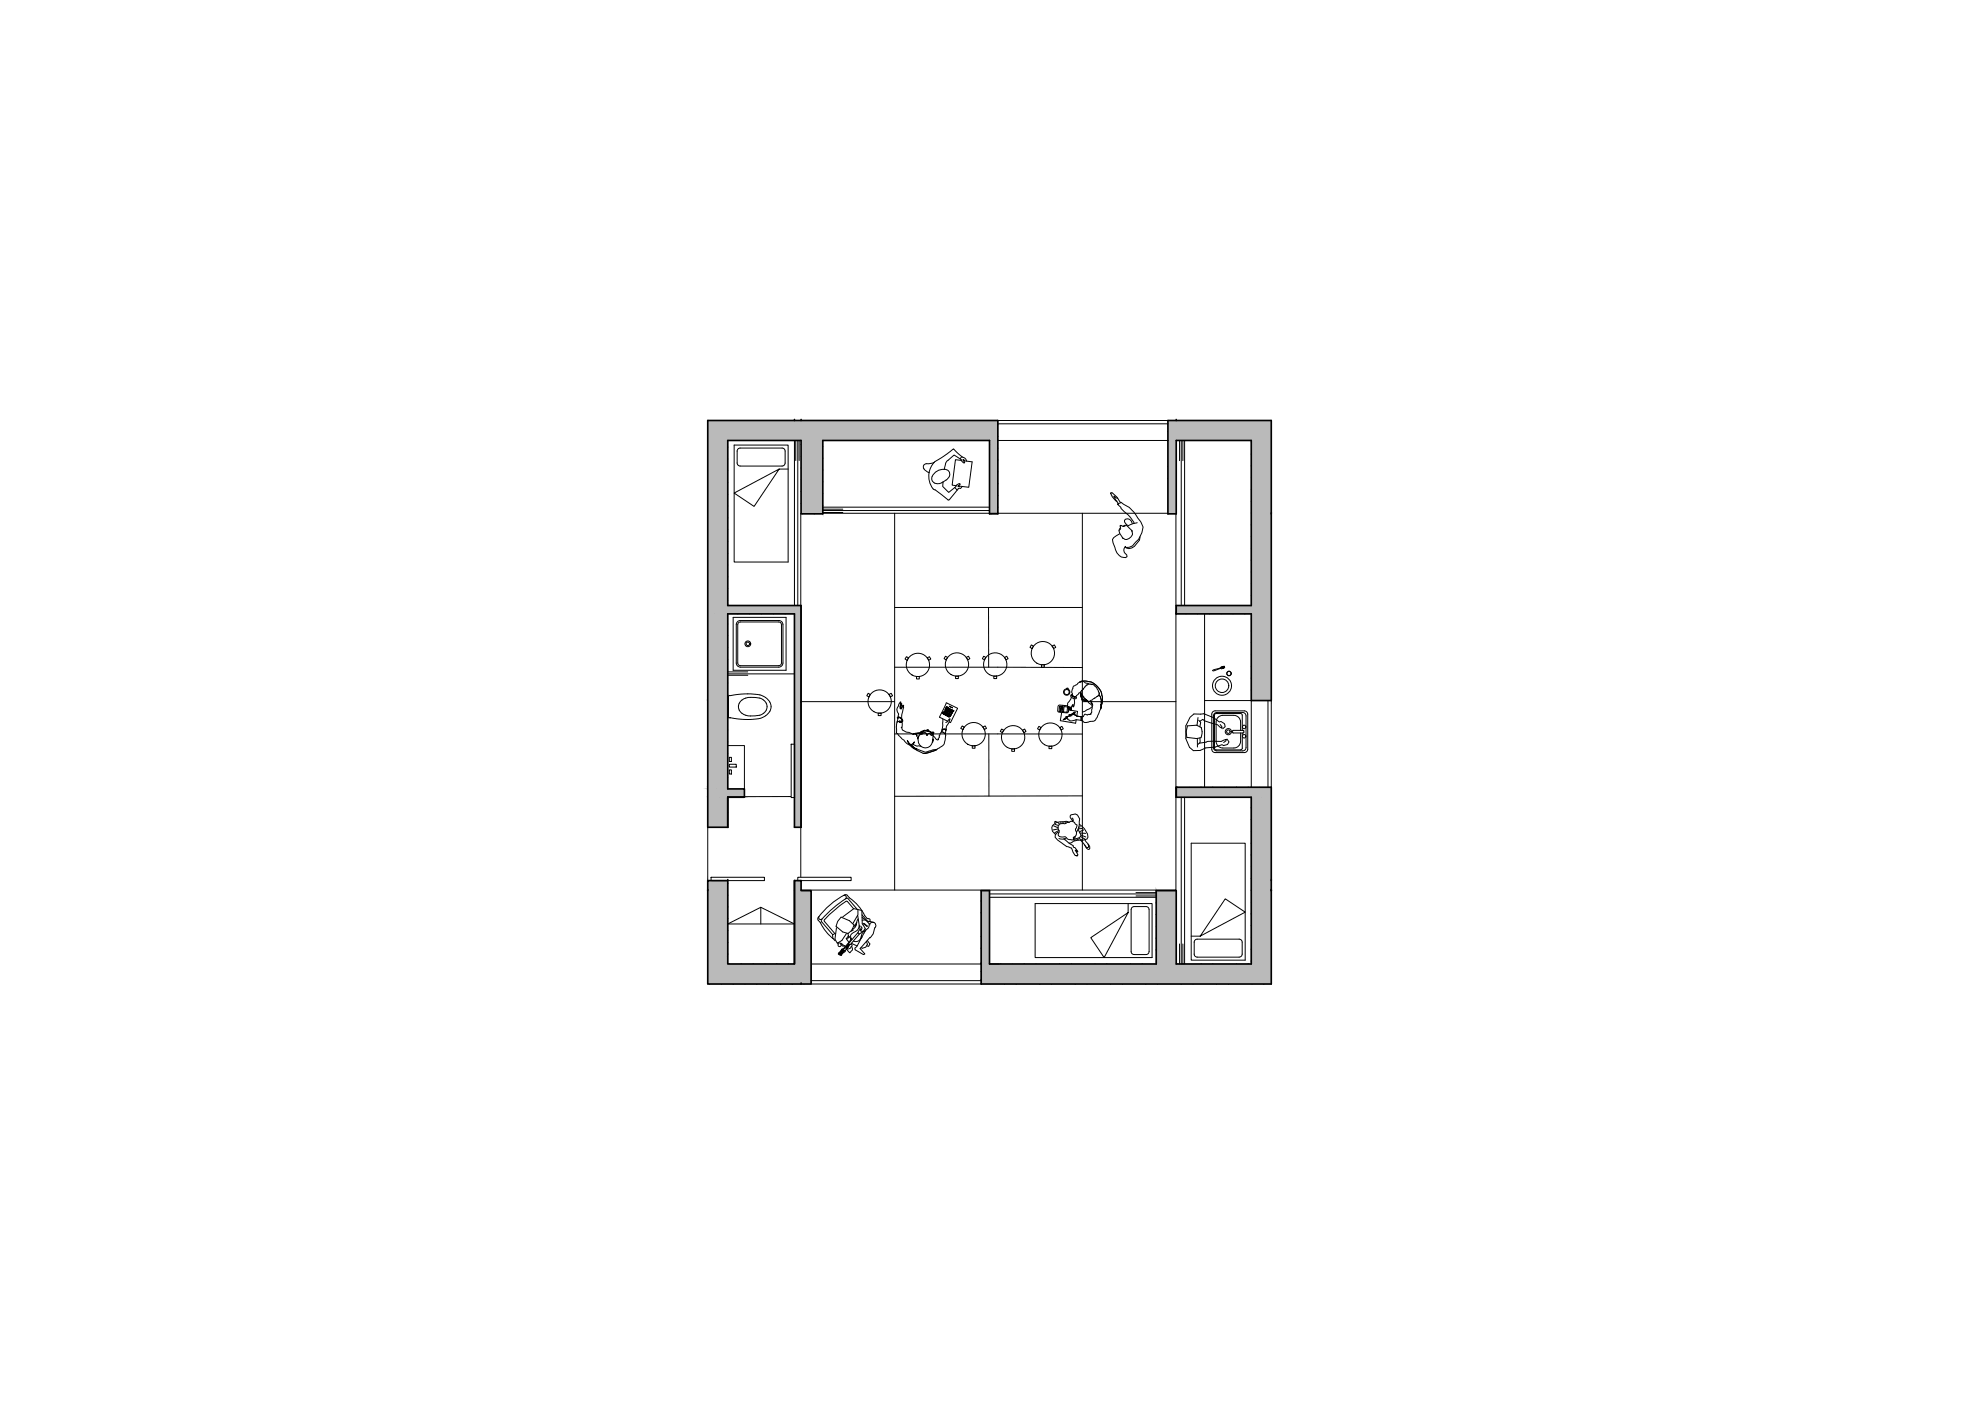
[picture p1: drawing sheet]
<svg xmlns="http://www.w3.org/2000/svg" width="594mm" height="420mm" viewBox="0 0 594 420" stroke-linecap="round" stroke-linejoin="round" font-family="sans-serif">
<!-- layer: Structure -->
<g fill="#000">
<circle cx="238.2" cy="126.1" r=".25"/>
<circle cx="240.2" cy="126.1" r=".25"/>
<circle cx="352.7" cy="126.1" r=".25"/>
<circle cx="381.2" cy="154.1" r=".25"/>
<circle cx="218.2" cy="181.6" r=".25"/>
<circle cx="352.7" cy="184.1" r=".25"/>
<circle cx="212.2" cy="210.1" r=".25"/>
<circle cx="212.2" cy="239.1" r=".25"/>
<circle cx="212.2" cy="236.1" r=".25"/>
<circle cx="212.2" cy="267.1" r=".25"/>
<circle cx="218.2" cy="264.1" r=".25"/>
<circle cx="381.2" cy="264.1" r=".25"/>
<circle cx="381.2" cy="267.1" r=".25"/>
<circle cx="240.2" cy="295.1" r=".25"/>
<circle cx="294.2" cy="294.1" r=".25"/>
<circle cx="294.2" cy="289.1" r=".25"/>
</g>
<!-- layer: Particularity -->
<g fill="none" stroke="#000" stroke-width=".3">
<path d="M215.6 126.1l-3.4 3.4M218.2 134.1l-6 6M218.2 137.6l-6 6M219.2 126.1l-7 6.9M222.7 126.1l-10.5 10.5M226.2 126.1l-6 6M229.8 126.1l-6 6M233.3 126.1l-6 6M236.8 126.1l-6 6M238.2 132.1v49.5M238.6 132.1v6M239.2 132.1v49.5"/>
<path d="M239.6 132.1v6M240.4 126.1l-6 6M243.9 126.1l-6 6M246.7 133.9l-6.5 6.5M246.7 137.4l-6.5 6.5M247.4 126.1l-7.2 7.2M251 126.1l-10.8 10.7M254.5 126.1l-6 6M258.1 126.1l-6 6M261.6 126.1l-6 6M265.1 126.1l-6 6M268.7 126.1l-6 6"/>
<path d="M272.2 126.1l-6 6M275.7 126.1l-6 6M279.3 126.1l-6 6M282.8 126.1l-6 6M286.3 126.1l-6 6M289.9 126.1l-6 6M293.4 126.1l-6 6M296.9 126.1l-6 6M299.2 127.3l-4.7 4.8M299.2 130.9l-2.5 2.5M299.2 134.4l-2.5 2.5M299.2 138l-2.5 2.4"/>
<path d="M352.7 133.9l-2.5 2.5M352.7 137.5l-2.5 2.5M353.5 126.1l-3.3 3.3M353.7 132.2v6M354.2 132.1v49.5M354.7 132.2v6M355.2 132.1v49.5M357 126.1l-6.8 6.8M360.6 126.1l-6 6M364.1 126.1l-6 6M367.7 126.1l-6 6M371.2 126.1l-6 6"/>
<path d="M374.7 126.1l-6 6M378.3 126.1l-6 6M381.2 126.7l-6 6M381.2 130.2l-6 6M381.2 133.7l-6 6M381.2 137.3l-6 6M218.2 141.2l-6 6M218.2 144.7l-6 6M218.2 148.2l-6 6M218.2 151.8l-6 6M218.2 155.3l-6 6M218.2 158.8l-6 6"/>
<path d="M246.7 140.9l-6.5 6.6M246.7 144.5l-6.5 6.5M246.7 148l-6 6.1M246.7 151.6l-2.5 2.5M246.7 152.1h50M246.7 153.1h50M246.7 152.7h6M246.7 153.7h6M299.2 141.5l-2.5 2.5M299.2 145l-2.5 2.5M299.2 148.6l-2.5 2.5M299.2 152.1l-2 2"/>
<path d="M352.7 141l-2.5 2.5M352.7 144.6l-2.5 2.5M352.7 148.1l-2.5 2.5M352.7 151.6l-2.4 2.5M381.2 140.8l-6 6M381.2 144.3l-6 6M381.2 147.9l-6 6M381.2 151.4l-6 6M381.2 154.9l-6 6M381.2 158.5l-6 6M218.2 162.4l-6 6M218.2 165.9l-6 6"/>
<path d="M218.2 169.4l-6 6M218.2 173l-6 6M218.2 176.5l-6 6M381.2 162l-6 6M381.2 165.6l-6 6M381.2 169.1l-6 6M381.2 172.6l-6 6M381.2 176.2l-7.9 7.9M381.2 179.7l-6 6M218.2 180.1l-6 6M218.2 187.1l-6 6M218.2 190.7l-6 6"/>
<path d="M218.2 194.2l-6 6M218.2 197.7l-6 6M220.2 181.6l-8 8M223.8 181.6l-2.5 2.5M227.3 181.6l-2.5 2.5M230.8 181.6l-2.5 2.5M234.4 181.6l-2.5 2.5M237.9 181.6l-2.5 2.5M240.2 182.8l-2 2M240.2 186.3l-2 2M240.2 189.9l-2 2M240.2 193.4l-2 2"/>
<path d="M240.2 196.9l-2 2M354.6 181.6l-1.9 1.8M358.1 181.6l-2.5 2.5M361.2 184.1v52M361.7 181.6l-2.5 2.5M365.2 181.6l-2.5 2.5M368.7 181.6l-2.5 2.5M372.3 181.6l-2.5 2.5M381.2 183.2l-6 6M381.2 186.8l-6 6M381.2 190.3l-6 6M381.2 193.8l-6 6"/>
<path d="M381.2 197.4l-6 6M218.2 201.3l-6 6M218.2 204.8l-6 6M218.2 208.3l-6 6M218.2 211.9l-6 6M218.2 215.4l-6 6M218.2 218.9l-6 6M218.2 202.1h20M218.2 201.5h6M218.2 202.5h6M240.2 200.5l-2 2M240.2 204l-2 2"/>
<path d="M240.2 207.6l-2 2M240.2 211.1l-2 2M240.2 214.6l-2 2M240.2 218.2l-2 2M361.2 210.1h14M366.6 200.5l-.3 .1M381.2 200.9l-6 6M381.2 204.4l-5.6 5.7M381.2 208l-2.1 2.1M218.2 223.6h5v13M218.2 222.5l-6 6M218.2 226l-6 6"/>
<path d="M218.2 229.5l-6 6M218.2 233.1l-6 6M218.3 236.6l-6.1 6M221.8 236.6l-2.5 2.5M223.2 238.7l-.4 .4M240.2 221.7l-2 2M240.2 225.2l-2 2M240.2 228.8l-2 2M240.2 232.3l-2 2M240.2 235.8l-2 2M240.2 239.4l-2 2M353.1 236.1l-.4 .4"/>
<path d="M354.2 239.1v50M355.2 239.1v50M356.7 236.1l-3.1 3M360.2 236.1l-3 3M363.7 236.1l-3 3M367.3 236.1l-3 3M370.8 236.1l-3 3M374.3 236.1l-3 3M377.9 236.1l-3 3M381.2 236.3l-6 6M381.2 239.8l-6 6M218.2 240.2l-6 6"/>
<path d="M218.2 243.7l-4.4 4.4M218.2 247.2l-.8 .9M240.2 242.9l-2 2M240.2 246.4l-1.6 1.7M381.2 243.3l-6 6M381.2 246.9l-6 6M381.2 250.4l-6 6M381.2 253.9l-6 6M381.2 257.5l-6 6M215.5 264.1l-3.3 3.3M218.2 264.9l-6 6M218.2 268.4l-6 6"/>
<path d="M218.2 272l-6 6M218.2 275.5l-6 6M218.2 279l-6 6M228.2 272.1l10 5h-20l10-5v5M240.2 264.1l-2 2M240.8 267.1l-2.6 2.5M243.2 268.2l-5 5M243.2 271.7l-5 5M243.2 275.3l-5 5M243.2 278.8l-5 5M296.7 267.7l-2.5 2.5M296.7 271.3l-2.5 2.5"/>
<path d="M296.7 274.8l-2.5 2.5M296.7 278.3l-2.5 2.5M296.7 269.1h50M296.7 268.1h50M340.7 267.7h6M340.7 268.7h6M346.9 267.1l-.2 .1M350.4 267.1l-3.7 3.7M352.7 268.3l-6 6M352.7 271.8l-6 6M352.7 275.4l-6 6M352.7 278.9l-6 6"/>
<path d="M381.2 261l-6 6M381.2 264.5l-6 6M381.2 268.1l-6 6M381.2 271.6l-6 6M381.2 275.1l-6 6M381.2 278.7l-6 6M218.2 282.6l-6 6M218.2 286.1l-6 6M218.8 289.1l-6 6M222.3 289.1l-6 6M225.9 289.1l-6 6M229.4 289.1l-6 6"/>
<path d="M232.9 289.1l-6 6M236.5 289.1l-6 6M243.2 282.3l-5 5M243.2 285.9l-9.2 9.2M243.2 289.4l-5.7 5.7M243.2 292.9l-2.1 2.2M296.7 281.9l-2.5 2.5M296.7 285.4l-2.5 2.5M296.7 288.9l-2.5 2.5M300.1 289.1l-5.9 5.9M303.7 289.1l-6 6M307.2 289.1l-6 6"/>
<path d="M310.7 289.1l-6 6M314.3 289.1l-6 6M317.8 289.1l-6 6M321.3 289.1l-6 6M324.9 289.1l-6 6M328.4 289.1l-6 6M331.9 289.1l-6 6M335.5 289.1l-6 6M339 289.1l-6 6M342.5 289.1l-6 6M346.1 289.1l-6 6M352.7 282.4l-6 6"/>
<path d="M352.7 286l-9.1 9.1M353.2 289.1l-6 6M353.7 283.1v6M354.7 283.1v6M356.7 289.1l-6 6M360.2 289.1l-6 6M363.8 289.1l-6 6M367.3 289.1l-6 6M370.8 289.1l-6 6M374.4 289.1l-6 6M381.2 282.2l-6 6M381.2 285.8l-9.3 9.3"/>
<path d="M381.2 289.3l-5.8 5.8M381.2 292.8l-2.2 2.3"/>
</g>
<g fill="#bababa" stroke="#bababa" stroke-width=".3">
<path d="M238.2 264.1l2 3v-3zM238.2 264.1l2 3h-2z"/>
<path d="M238.2 267.1l5 22v-22zM238.2 267.1l5 22h-5z"/>
<path d="M212.2 264.1l6 25v-25zM212.2 264.1l6 25h-6z"/>
<path d="M212.2 289.1l31 6v-6zM212.2 289.1l31 6h-31z"/>
<path d="M350.2 126.1l31 6v-6zM350.2 126.1l31 6h-31z"/>
<path d="M350.2 132.1l2.5 22v-22zM350.2 132.1l2.5 22h-2.5z"/>
<path d="M375.2 132.1l6 49.5v-49.5zM375.2 132.1l6 49.5h-6z"/>
<path d="M352.7 181.6l28.5 2.5v-2.5zM352.7 181.6l28.5 2.5h-28.5z"/>
<path d="M375.2 184.1l6 26v-26zM375.2 184.1l6 26h-6z"/>
<path d="M352.7 236.1l28.5 3v-3zM352.7 236.1l28.5 3h-28.5z"/>
<path d="M375.2 239.1l6 50v-50zM375.2 239.1l6 50h-6z"/>
<path d="M346.7 267.1l6 22v-22zM346.7 267.1l6 22h-6z"/>
<path d="M294.2 267.1l2.5 22v-22zM294.2 267.1l2.5 22h-2.5z"/>
<path d="M294.2 289.1l87 6v-6zM294.2 289.1l87 6h-87z"/>
<path d="M352.7 236.1l28.5 3v-3zM352.7 236.1l28.5 3h-28.5z"/>
<path d="M375.2 239.1l6 50v-50zM375.2 239.1l6 50h-6z"/>
<path d="M346.7 267.1l6 22v-22zM346.7 267.1l6 22h-6z"/>
<path d="M294.2 267.1l2.5 22v-22zM294.2 267.1l2.5 22h-2.5z"/>
<path d="M294.2 289.1l87 6v-6zM294.2 289.1l87 6h-87z"/>
<path d="M212.2 126.1l87 6v-6zM212.2 126.1l87 6h-87z"/>
<path d="M296.7 132.1l2.5 22v-22zM296.7 132.1l2.5 22h-2.5z"/>
<path d="M240.2 132.1l6.5 22v-22zM240.2 132.1l6.5 22h-6.5z"/>
<path d="M212.2 132.1l6 49.5v-49.5zM212.2 132.1l6 49.5h-6z"/>
<path d="M212.2 181.6l28 2.5v-2.5zM212.2 181.6l28 2.5h-28z"/>
<path d="M212.2 184.1l6 52.5v-52.5zM212.2 184.1l6 52.5h-6z"/>
<path d="M212.2 236.6l11 2.5v-2.5zM212.2 236.6l11 2.5h-11z"/>
<path d="M238.2 184.1l2 64v-64zM238.2 184.1l2 64h-2z"/>
<path d="M212.2 239.1l6 9v-9zM212.2 239.1l6 9h-6z"/>
<path d="M238.2 264.1l2 3v-3zM238.2 264.1l2 3h-2z"/>
<path d="M238.2 267.1l5 22v-22zM238.2 267.1l5 22h-5z"/>
<path d="M212.2 264.1l6 25v-25zM212.2 264.1l6 25h-6z"/>
<path d="M212.2 289.1l31 6v-6zM212.2 289.1l31 6h-31z"/>
</g>
<!-- layer: Structure -->
<path d="M212.2 126.1h87v28h-2.5v-22h-50v22h-6.5v-22h-22v49.5h22v66.5h-2v-64h-20v52.5h5v2.5h-5v9h-6zM350.2 126.1h31v84h-6v-26h-22.5v-2.5h22.5v-49.5h-22.5v22h-2.5zM218.2 239.1v9M212.2 264.1h6v25h20v-25h2v3h3v28h-31zM238.2 264.1v25M294.2 267.1h2.5v22h50v-22h6v22h22.5v-50h-22.5v-3h28.5v59h-87z" fill="none" stroke="#000" stroke-width=".5"/>
<g fill="none" stroke="#000" stroke-width=".3">
<path d="M240.1 153.9v109M246.6 153.9h103.5M268.3 153.9v113M324.6 153.9v113M352.6 153.9v113h-112.5M268.3 182.2h56.3M296.4 182.2l.1 17.9M240.1 210.4h28.2M299.2 200.1h-30.9M324.6 210.4h28M237.1 238.9h-19M268.3 220.1h30.9"/>
<path d="M296.5 220.1l.1 18.6M324.6 238.7l-56.3 .1"/>
</g>
<!-- layer: Windows -->
<g fill="none" stroke="#000" stroke-width=".3">
<path d="M299.2 126.1h51M299.2 127.1h51M299.2 132.1h51M299.2 200.1l25.4 .1M375.2 210.1v26M380.2 210.1v26M381.2 210.1v26M237.3 223.2h1v16h-1zM299.2 220.1h25.4M212.2 248.1v16M213.2 263.1h16v1h-16zM239.2 263.1h16v1h-16z"/>
<path d="M243.2 295.1h51M243.2 294.1h51M243.2 289.1h51M296.7 289.1h2.9"/>
</g>
<!-- layer: OR-SN -->
<path d="M218.9 215.2h.1M222.3 210.2a6.5 6.5 0 0 1 6.9 0 2.65 2.65 0 0 1 .5 3 2.65 2.65 0 0 1-2.8 1.4l-.4 .1a4.1 4.1 0 0 1-5-2.2 2.36 2.36 0 0 1 .8-2.3zM229.6 209.2a3.1 3.1 0 0 1 0 5.4M229.6 214.7a10.2 10.2 0 0 1-6.4 1.1l-4.1-.5M229.6 209.2a10.3 10.3 0 0 0-6.4-1.1l-4.7 .6-.1 6.3 .7 .3" fill="none" stroke="#000" stroke-width=".3"/>
<!-- layer: 0 -->
<g fill="none" stroke="#000" stroke-width=".3">
<path d="M280.1 138.7l-1.7 .4a1.11 1.11 0 0 0-1.5 .6 1.11 1.11 0 0 0 .7 1.5l1 .5M280.1 138.7l-.9 1.4-.6 1.6M283.6 139l-.4 1.8M288.2 137.8l.1 .3M288.2 137.8l-2.1-1.3-2.1 1.7-.4 .8M288.3 138.1l.8 .7 .2-.2-.4-.8 .3 .4M288.3 138.1l-1.8-.2-1 7.6 1.3 .2M288.4 136.9l-.5 .7M288.8 137.1l.8 .6 .2 .6M288.8 137.2l-2.9-2.6-5.8 4.1M288.9 138.2l2.6 .3-1 7.6-3.2-.4M278.6 141.7a5.6 5.6 0 0 0 1.6 5.2l4.4 3.1 2.8-3.4 .6-.1 .5-.6"/>
<path d="M282.8 144.5l-.1 1.4 1.8 1.8 2.3-2.1M283.2 140.8a1.64 1.64 0 0 1 1.6 1.3 1.64 1.64 0 0 1-1.1 1.9M283.2 140.8a3.2 3.2 0 0 0-3.7 3.2 2.14 2.14 0 0 0 3.3 .5M283.7 144l-.9 .5M286.3 146.2l.7 .8M286.8 145.6l.4-.4 .6-.1 .1 .2-.7 .5 .5 .2 .1-.2M335.1 149.5l-1.1-.7 .6 1.2 .4 .3M335.9 157.7l.2-.1 .4 .2a1.45 1.45 0 0 1 2.1 .5l1 .9-.2 .1a1.73 1.73 0 0 1-.5 2 1.73 1.73 0 0 1-2.1 .1l-.1 .1-.2-.5a2.54 2.54 0 0 1-.8-2.3l.3-.5zM336.1 158.5l-.5 .5M336.2 150.8l-.8 .2M337.5 157.6l-.8 .3M339.6 157a1.39 1.39 0 0 0-.9-1.3 1.39 1.39 0 0 0-1.5 .3v.5l.9 1"/>
<path d="M340.1 157a8.9 8.9 0 0 0-3-3.6l-2-2.2h.3l-.2-.5a5 5 0 0 1-2-2.3l-.2-.5 .4-.1a5.7 5.7 0 0 1 2.6 2.9l1 .5a9.1 9.1 0 0 1 4.2 4.2l.9 1.1 .7 1.6-.4 1.7-.9 1.9-1 .9a2.69 2.69 0 0 1-3 1.5v-.2a1.58 1.58 0 0 0 .4 2.5l.1 .5a2.48 2.48 0 0 1-3.5-2.1l-.9-3 .4-.6 1.7-1.1M341 156.8l-2.8 .9M341.9 161l-.2 1-.7 .9a2.6 2.6 0 0 1-3.3 1.4M269.2 215.1a1.18 1.18 0 0 1 1.4 1.3h-.1a.63 .63 0 0 0-.5-1l-.6-.2-.2 .2zM269.4 215.2l-.4 1.4a.93 .93 0 0 1 1.5 .1l-.1-.9M269.4 215v-.2a1.53 1.53 0 0 0-.4-1.6v-.8l.7-1.5a.28 .28 0 0 1 .2-.4 .28 .28 0 0 1 .4 .3 .28 .28 0 0 1-.3 .3l.5 .1-.6 .3 .5 .1-.5 .3v.2h.4l-.4 .3a.48 .48 0 0 0 .6 0 .48 .48 0 0 0 .1-.5l.4-.4-.6 2.8v1.2M269.9 216.2l.1 .5-.3-.1zM275.9 219.7l.4-.3a.41 .41 0 0 0-.3 .6 .41 .41 0 0 0 .7 0l-.2-.2v-.4l.3 .5a.77 .77 0 0 1 1.2 .7 .67 .67 0 0 1 .6-.7 .67 .67 0 0 1 .7 .6 .45 .45 0 0 0 .4-.3 .45 .45 0 0 0-.1-.5l.3-.2-.2 .6 .4-.4-.3 .4-.1 1.7a2.25 2.25 0 0 1-2.5 2.5 2.25 2.25 0 0 1-1.8-3l.5-.9zM276.5 219.4v.4l.2 .2-.1 .1a.24 .24 0 0 1-.4 .1 .24 .24 0 0 1 0-.4l.5-.5a.68 .68 0 0 1 1-.2l.2-.1a.42 .42 0 0 1 .5-.1 .42 .42 0 0 1 .2 .4l.7 .3 .3 .6a.26 .26 0 0 1-.1 .3 .26 .26 0 0 1-.4-.1 .58 .58 0 0 0-.7-.5 .58 .58 0 0 0-.4 .7 1.04 1.04 0 0 0-1.4-.8zM276.6 219.3l.8-.2 1.3 .2zM278.7 219.3l1 1.1zM282.7 214l2.1 1.1-2.1-1.1"/>
<path d="M282.7 215.6v2.1l-.4 1.8h.4l.8 .7 .1-1M282.7 213.7l2.3 1.1-2.3-1.1M282.9 213.5l2.2 1.1zM283.1 213.3l2.3 1.1zM283.3 213l2.3 1-2.3-1M283.4 212.7l2.3 1.1-2.3-1.1M283.5 212.5l2.2 1-2.2-1M283.6 212.3l2.3 1.1zM283.6 216.7l1.3-1.1-.3 1.1-.7 1-.2 1a.81 .81 0 0 0-1.2 .4v-.1a.62 .62 0 0 1 1.1 .2l.1-.5M283.7 212.1l2.4 1.1zM283.8 210.8l-2.1 4.3 2.5 1.2M283.8 210.8l3.4 1.6-2.2 4.3-.4-.2"/>
<path d="M283.8 211.9l.9 .5-.9-.5M284.7 211.8l.9 .5zM317.8 211.8h.5l-.2 1.6h-.5zM318.2 211.8l-.1 1.6h-.5l.5-.1zM318.4 213.8l-.4 2.3 4.6 .8 .1-1.1M318.5 213.2h.2v.3l-.2-.1zM318.6 211.9h.2l-.1 1h-.2zM318.7 211.5v.1M319.1 211.9l1 .1-.1 1.6-1.1-.1zM319.2 215.5l.1 .2-.5 .2zM319.2 206.9l.7-.3a.26 .26 0 0 1 .4-.2 .26 .26 0 0 1 .1 .3 .95 .95 0 0 1 .3 1.4 .95 .95 0 0 1-1.4 .2 .95 .95 0 0 1-.1-1.4zM320.1 211.7l-2.6-.2-.2 .3-.1 1.5 .4 .3 2.4 .2 .4-.3v-1"/>
<path d="M320.5 212.9l2.6 .4-.2 1.5 .7 .1a.45 .45 0 0 1 .6 0 .45 .45 0 0 1 0 .6l-.1 .5a4.2 4.2 0 0 0-2.8 .2l-1.5-.7M320.5 212l-.1 1.5M320.7 214.3h.4h-.4l.1 .2zM320.9 214.8l1.3-.9-.1-.2-1.9 1.2M321.2 208.4h.3a1.3 1.3 0 0 0 1.3 .7v.1a.59 .59 0 0 1-.5 .5 .59 .59 0 0 1-.6-.3 .66 .66 0 0 1-.5-1zM321.3 209l-.2 .6-.9 1.3-.1 .7 .3 1 .1-.8 .2 1 .3-.8 .1 1.1 .4-1.4 .3-.4 .1 .7 .2-.5 .1-2M321.3 208.4h.2a.89 .89 0 0 0 1.1 .5 .83 .83 0 0 1-1.3-.5zM321.5 214.6l-1.9 .3v.2l.5 .2-.8 .4-.1-.2 .6-.3M321.5 208.4a.89 .89 0 0 0 1.1 .5M321.7 214.2l1.2 .6zM322 213.7l.3 .2zM322.1 213.7l.3-.2 .1 .2-.3 .2z"/>
<path d="M322.9 214.8l1.4 .1zM324.1 207.9l1.1 1.5 .6 .4 .4 .5-.8 .1-.4-.4a.75 .75 0 0 1-.8-.9l-.2-.4zM324.1 207.9l.3 1.4zM324.2 207.5l-1.3 1.1a.78 .78 0 0 1-1 .2 .78 .78 0 0 1-.4-.9l-.1-.4 .5-1.7 1.8-1.2a5.1 5.1 0 0 1 6.7 3.8l.2 1.8-.4 2-1.4 3.2a1.41 1.41 0 0 1-1.9 1l-.7 .2a1.29 1.29 0 0 1-1.6-.4 .38 .38 0 0 1-.4-.3 .38 .38 0 0 1 .1-.4l-.1-.6a.89 .89 0 0 0 1.1-.7h.2a.63 .63 0 0 0 1 0h.7l.3-1.9a1.17 1.17 0 0 0-1-1.5l-.3-.5M324.6 209.6l1.6 .7-.9-.1zM325.8 205.4h.2a.44 .44 0 0 1 .4-.3 .44 .44 0 0 1 .4 .1h.9l1 .9 .7 1 .1 .7 .3 .2-.6 .9-2.4 1.5-.6-.1-.4-.5-.6-.4-1.1-1.5 .2-.8 .7-.4zM326.5 205.2l-.7-.3a1.71 1.71 0 0 0-2.1-.3 5.1 5.1 0 0 1 6.7 3.8l.2 2.1-.6 2.1 .3-2.6-.3-1.1-.4-.5 .4 .5 .3 1.1v1l-.3 .4M326.8 210.3l.2 .1a.35 .35 0 0 1 .4 0 .35 .35 0 0 1 0 .5l.3 .6-.6-1zM327.6 211.9l-.9 .7-2.1 .9M218.7 227.1h.6v1.3h-.6zM218.7 229.2h2.1v.8h-2.1zM218.7 230.9h.6v1.2h-.6z"/>
<path d="M273.8 220.2l-2.4-.9a.96 .96 0 0 1-.9-.9l-.1-.3a1.05 1.05 0 0 0 .3-1.1 1.05 1.05 0 0 0-1-.7 1.4 1.4 0 0 0-.9 1.9l.1 .8a1.2 1.2 0 0 0 .5 1.4l2.4 2.5 1.1 .6M273.8 220.2l.9-.3h1.1l-.9 .1v.8l-.1-.5-.4-.2zM275.4 220.8l-.2 .8zM276.2 223.8h-1.2l-1.2-.5 .4-.8-.6 .6-.6 .2 1.2 1 1 .4-1-.4-1.2-1h.1l-1-1.2a5.1 5.1 0 0 0 2.9 2.9l2.4 1 2.5-.7 1.1-.6-3.6 .9-2.2-.9M279.8 221.6l.1 .3-.2 .7zM279.9 220.8l.5 .4a.65 .65 0 0 0 .3 .5 .65 .65 0 0 0 .7 0l.6-1.7a.52 .52 0 0 1 .7-.5 1.09 1.09 0 0 1 .8 1.2v.9a3.4 3.4 0 0 1-2.3 2.9l-.5 .5-1.9 .6-1.4 .4-.6-.1M315.9 247.6l1.4 .6M316.4 247.2l.9 .3M317.1 246.6l-.8-.2 .1 .5M317.2 248.6l-1.4 .3M317.3 246.7l.4 .4M317.5 249.5a1.37 1.37 0 0 0-1.1 1.6l.7 .8 2.8 2 1.4 .4 1.1 2.3h.8l.1-.3-.9-1.3 .8 .5v-.1l-.8-1.2h-.4l-.1-.6-2.9-2-1.4-.1"/>
<path d="M317.5 249.1l-1.2 .6M317.7 247.2l.5-.2a1.79 1.79 0 0 0 1.8-.4l.4 .1a1.36 1.36 0 0 1 2.1 .5l.5 .4-.5 1 .1 .4a1.39 1.39 0 0 1-.8 2.2l.3 .4a2.22 2.22 0 0 1-2.7-.7l-.3 .1a1.66 1.66 0 0 1-1.8-.5l.4-1.4-.4-.4v-.9zM318.1 246.6v.4M318.7 246.5l.2 .4M319 251.6h.7M319.4 246.5l.1 .4M320 246.5h.1M320.7 246.6l-.9-.3-.9 .1a2.92 2.92 0 0 0-3.5 1.8l.2 1.1 1 .9M321.5 245.3l.4 .9-.9-1-.1-.4a1.51 1.51 0 0 1 2.5 .1l.4 .7a6.7 6.7 0 0 1-1 4M322.5 250.8l-.1 .6-.5-.1M322.8 251.6l.6 .3M323.3 248.6l.8 2.1-.4 .5-1.2 .4a2 2 0 0 1-1.9 1.2"/>
<path d="M323.5 251.4l.9 .5M323.7 247.2a5.3 5.3 0 0 1 2.6 3.9l-.3 .5-1.4 .4-2.5 .2M323.9 249.8l1.7 .1M324 247.9l-.5 .2M324.1 250.9l1.2 .7M324.3 250.5l1.3 .5M324.5 248.5l-1.1 .1M325 248.9l-1.2 .5M325.4 251.9l.2 .5a2.08 2.08 0 0 1 1 2.3 1.77 1.77 0 0 1-1.4-1.4l-1.1-1.3M326.3 253.1l.1 1-.2 .1h-.3l-.6-.8"/>
<circle cx="319.9" cy="207.5" r=".76"/>
</g>
<!-- layer: Arredi -->
<g fill="none" stroke="#000" stroke-width=".3">
<path d="M219.9 185.2h15.8v15.8h-15.8zM220.8 187.3a1.23 1.23 0 0 1 1.2-1.2h11.6a1.21 1.21 0 0 1 1.2 1.2M220.8 187.3v11.5a1.23 1.23 0 0 0 1.2 1.3h11.6a1.25 1.25 0 0 0 1.2-1.3v-11.5M221.2 187.3a.79 .79 0 0 1 .8-.8h11.6a.79 .79 0 0 1 .7 .8M221.2 187.3v11.5a.79 .79 0 0 0 .8 .8h11.6a.81 .81 0 0 0 .7-.8l.1-11.5"/>
<circle cx="224.3" cy="193.1" r=".86"/>
<circle cx="224.3" cy="193.1" r=".52"/>
</g>
<!-- layer: 72_ARTEK_AKFURNITURE_D2_CH_FOO -->
<g fill="none" stroke="#000" stroke-width=".3">
<path d="M271.8 197l.7 .3-.4 .7-.7-.3zM278.1 197.3l.6-.4 .4 .8-.6 .3zM283.5 196.8l.7 .4-.4 .7-.7-.4zM289.8 197.2l.6-.4 .4 .7-.6 .4zM295 196.8l.7 .4-.5 .7-.6-.4zM301.3 197.2l.6-.4 .4 .7-.6 .4zM309.3 193.4l.6 .4-.4 .7-.6-.4zM312.3 199.4h.9v.7h-.9zM315.5 193.8l.7-.4 .4 .7-.6 .4zM260.3 207.9l.7 .4-.4 .7-.7-.4zM263.4 213.9h.8v.7h-.8zM266.6 208.3l.6-.4 .4 .7-.6 .4z"/>
<path d="M274.9 202.9h.8v.7h-.8zM286.6 202.8h.8v.7h-.8zM288.5 217.7l.7 .4-.4 .7-.7-.4zM294.8 218.1l.6-.4 .4 .7-.6 .4zM298 202.8h.9v.7h-.8zM300.4 218.7l.6 .3-.4 .7-.6-.3zM306.6 219l.7-.4 .4 .8-.6 .3zM311.5 217.9l.7 .3-.4 .7-.6-.3zM317.8 218.2l.6-.4 .5 .8-.7 .3zM291.6 223.6h.8v.8h-.8zM303.4 224.6h.8v.7h-.8zM314.6 223.8h.8v.7h-.8z"/>
</g>
<!-- layer: 72_ARTEK_AKFURNITURE_D2_CH_SEA -->
<g fill="none" stroke="#000" stroke-width=".3">
<circle cx="275.3" cy="199.4" r="3.5"/>
<circle cx="287" cy="199.3" r="3.5"/>
<circle cx="298.5" cy="199.3" r="3.5"/>
<circle cx="312.7" cy="195.9" r="3.5"/>
<circle cx="263.8" cy="210.4" r="3.5"/>
<circle cx="292" cy="220.2" r="3.5"/>
<circle cx="303.8" cy="221.1" r="3.5"/>
<circle cx="315" cy="220.3" r="3.5"/>
</g>
<!-- layer: ARREDI_attrezzature -->
<g fill="none" stroke="#000" stroke-width=".3">
<path d="M220.2 133.5h16.2v35.1h-16.2zM234.5 134.4a.89 .89 0 0 1 .9 .9M234.6 134.4h-12.6a.89 .89 0 0 0-.9 .9v3.6a.89 .89 0 0 0 .9 .9h12.6M235.4 138.9a.89 .89 0 0 1-.9 .9M235.5 135.3v3.6M233.7 140.7l-7.6 11.2-5.9-4 13.5-7.2h2.7M356.1 217.7l2.8-.2 1.4 .7 .2 1.2-.3 1.8-1.4 .3-2.9-.4-.2-1.8zM359.3 215.2l-.3 2.3M359.5 216l.6 .6-.3 1.4M359.8 216.3l.9-.6 .5 .5 3.9 1.2 1.3 1v-.4l-.5-.7M366.7 218.6l.7-.7-.2-.9-1-.6-.5 .1-1.7-1.3-3-1.1h-3l-1.1 1-1.3 2.6v3.8l1.1 2.6 1.2 1h2l1.7-.8 2.9-.3 2-.7 .4 .3 1.2-.3 .5-.8-.6-.9M359.1 221.4v2.6"/>
<path d="M359.8 221.3l.1 1.3-.6 .7M367 222.7l.7-.5 .1-.5-1.6 .7-4.1-.1-2.5 .6M357.2 252.9h16.2v35h-16.2zM310.4 271h35.1v16.2h-35.1zM338.3 271v2.7l-7.2 13.5-4-6 11.2-7.5M340.1 271.9a.89 .89 0 0 0-.9 .9v12.6a.89 .89 0 0 0 .9 .9M340.1 271.9h3.6a.91 .91 0 0 1 .9 .9v12.6a.89 .89 0 0 1-.9 .9h-3.6M357.2 280.8h2.7l13.5-7.2-6-4-7.5 11.2M358.4 281.9l.6-.2h12.6a.91 .91 0 0 1 .9 .9v3.5a.89 .89 0 0 1-.9 .9h-12.6a.89 .89 0 0 1-.9-.9v-3.6z"/>
</g>
<!-- layer: MOB -->
<g fill="none" stroke="#000" stroke-width=".3">
<path d="M245.6 274.8a.59 .59 0 0 0 .1 .8 .59 .59 0 0 0 .8 0M250.5 279.9l-.8 .5 .1 1 .6 .7M250.9 278.2l-.5 3.4 .7 1.3 1.4-.8 1.3-2.1M252.2 275l2.5 1.1 1.4 1.3-.9 1.8-.9 .7-1.6-.4-2-1.7 .5-1.5zM252.7 275l3.4-2.5 2.4 .5 .1 4.1 .9 1.4-.7 .9-.8-.3 .1-.3M252.9 268.6a.59 .59 0 0 1 .8 .2 .59 .59 0 0 1-.2 .8M254.2 270.4l-.2-.1a22.9 22.9 0 0 0-6.9 5.9l3.3 3.8M254.2 270.4l1.8 2.1M254.3 279.9l.2 .8 .9 1M255.8 277l1.4-2.5 .7 4.1 .4 .3 .2-.6-.4-.6M256.8 277.2l-.4 .6M256.9 276.6l-.8 1.2"/>
<path d="M257.1 272.7l-3-3.3a27.1 27.1 0 0 0-7.8 6.5l.1 .6 3.3 3.8M257.3 272.8v1.5M257.3 279.6l-5.7 6.6a.52 .52 0 0 0 .6 .2 .52 .52 0 0 0 .4-.4l.9-.6 .3-.7M257.4 275.6l-.4 .8a2.31 2.31 0 0 1-1.3 2.2l.1 .4-.6 .3M257.7 277.5l-.6 1.5-1.6 1a1.24 1.24 0 0 0 0 1.8M258 278.7l-.6 .7a.48 .48 0 0 0 .2 .7 .48 .48 0 0 0 .7-.4l.2-.4M258.5 274.4l1.6 1.9a.5 .5 0 0 0 .7 0 .5 .5 0 0 0 0-.7 .5 .5 0 0 0-.6-.1l-.8-.8a17 17 0 0 0-5.8-6.4 21.3 21.3 0 0 0-8.4 7.2l.8 1.3a13.5 13.5 0 0 0 3.9 4.8M258.5 275.2l1.3 .9M258.5 276h.1a1.56 1.56 0 0 1 2 .9 1.56 1.56 0 0 1-1 2l-.8 .7-.4 .8a1.74 1.74 0 0 1-2.5 1.8M259.1 276.9l.9 .9-1-.8zM259.4 279.4h-.5M259.7 278.9l-1.4 2.5"/>
<path d="M260 276.3l2.2 .4M260.9 277.1a.97 .97 0 0 1 1.4-.3 .97 .97 0 0 1 0 1.5l-.4 1.8-.9 1.1M260.9 277.1l-.1 .3M251.7 285.7h.1M251.9 285.4h.2zM252 282.9l.5 .7M252.1 283.1a.5 .5 0 0 1-.1 .7 .5 .5 0 0 1-.6-.1 .5 .5 0 0 1 0-.7l-.2-.2 1 .1 1.3 1M252.1 285.2h.1M252.3 285h.1M252.5 284.7h.1M252.5 283.6h.8M252.9 284.8l-1.1 1.3z"/>
<path d="M253 284.9l-1.1 1.2M253.2 285l-1.1 1.3zM253.3 285l-1.1 1.3M253.8 281.4l.9 1.3M254.5 280.6l-.7 .9M254.5 283.9l-.2 .2M254.6 280.9l-.4 .7M255.1 281.4l-.2 .8-3.5 3.8 .9 .5M255.3 282.9l.2 .6a1.44 1.44 0 0 1-1.8 1.1v-.2l.4-.1-.4-.6 .6 .4 .2-.2-.3-.4 .5 .1-.3-.6 .6 .3M255.4 283.8l.1 .4a1.34 1.34 0 0 1-.8 1.5l-.8-1M255.4 283l1.6 .7M257.8 280.1l-2.8 3.2"/>
<path d="M258.3 280.9l.2 .1M258.4 281l-1.3 2.6-.7 .7 .1 .5 2.4 1.5 .5-.2-1.5-1.6 3-3.4M259.8 282.3l.3 .9-.5 .9-1 .3-.4-.2M260.1 282l.8 1.1-.4 .7-.6-.1"/>
<circle cx="251.5" cy="285.9" r=".08"/>
</g>
<!-- layer: accessori cucina - kitchen accessories -->
<g fill="none" stroke="#000" stroke-width=".3">
<path d="M366.6 200.5l.7-.3-.8 .2 .7-.3-.8 .2 .8-.4-.8 .2 .8-.3-3.5 1.3 .4 .1 1.9-.7 .3 .1"/>
<circle cx="366.5" cy="205.7" r="2.85"/>
<circle cx="366.5" cy="205.7" r="2.03"/>
<circle cx="368.6" cy="202" r=".69"/>
<circle cx="368.6" cy="202" r=".63"/>
</g>
<!-- layer: k_lavelli -->
<g fill="none" stroke="#000" stroke-width=".3">
<path d="M364.2 214l.7-.3h7.8a1 1 0 0 1 1 1v9.5a1.02 1.02 0 0 1-1 1h-7.8a1 1 0 0 1-1-1v-9.5zM364.4 213.2a1 1 0 0 0-1 1v10.5a1 1 0 0 0 1 1M364.4 213.2h8.8M369.7 219.1l3.1-.1 .2 .6-.2 .2h-3l-.2-.2zM372 219v-2.5a1.99 1.99 0 0 0-2-2h-3.3a1.99 1.99 0 0 0-2 2v5.8M372 219.8v2.5M372.5 219v-4.5l-.2-.5h-7.9l-.2 .5 .1 10.1 .4 .3 7.6-.1 .2-.4v-4.6M373.2 213.2a1.02 1.02 0 0 1 1 1v10.5a1 1 0 0 1-1 1M364.4 225.7h8.8M364.7 222.3a2.01 2.01 0 0 0 2 2h3.3a1.99 1.99 0 0 0 2-2"/>
<circle cx="368.4" cy="219.4" r=".93"/>
<circle cx="368.4" cy="219.4" r=".52"/>
<circle cx="373.1" cy="218" r=".52"/>
<circle cx="373.1" cy="220.8" r=".52"/>
</g>
</svg>
